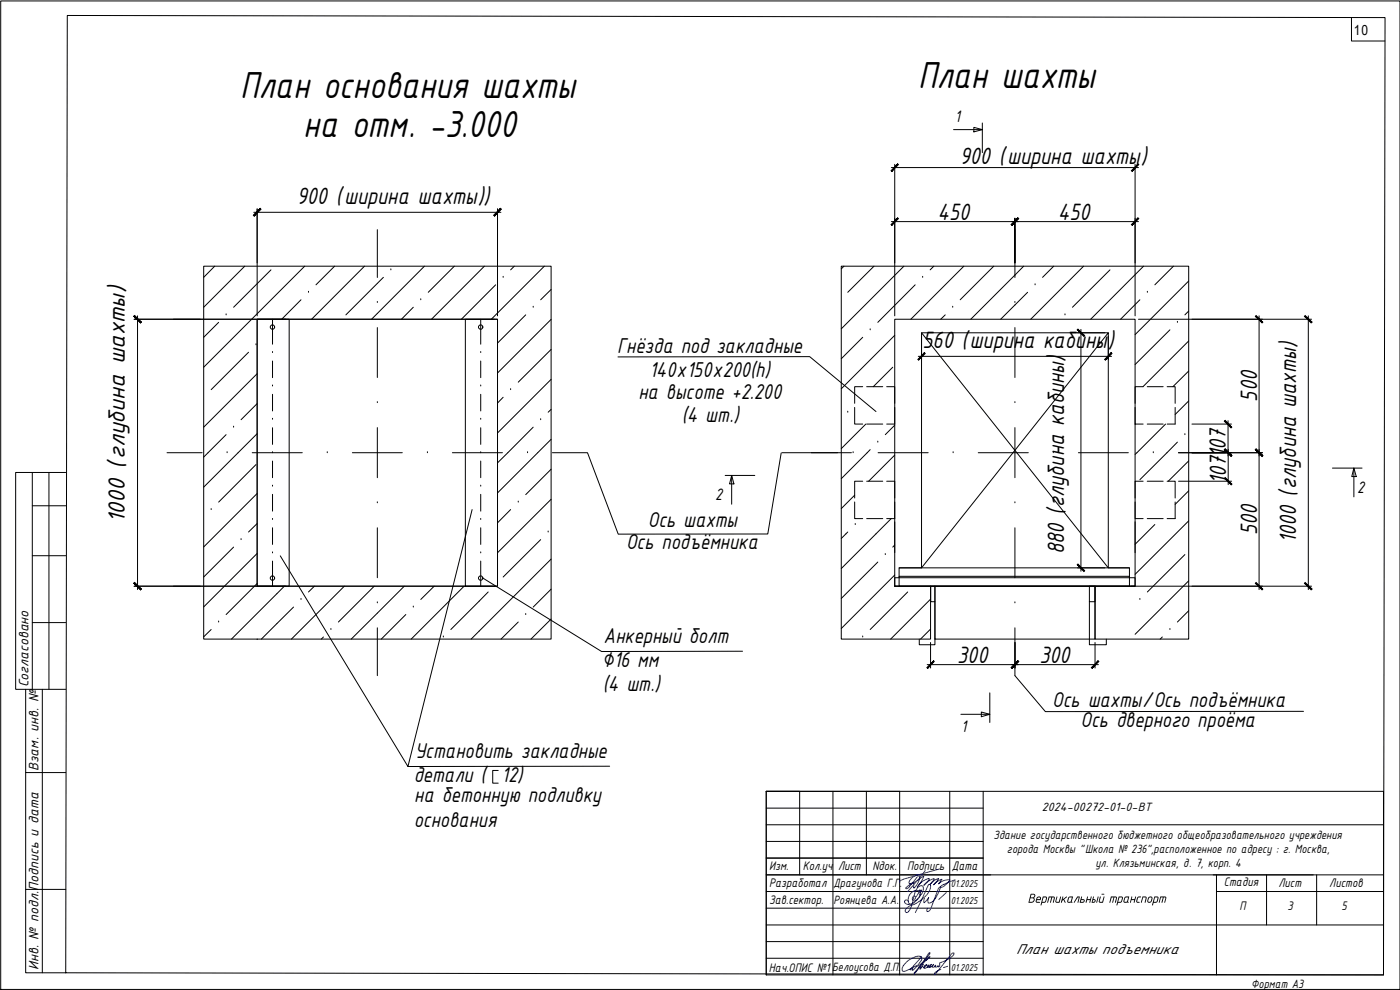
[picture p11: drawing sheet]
<svg xmlns="http://www.w3.org/2000/svg" width="420mm" height="297mm" viewBox="0 0 420 297" stroke-linecap="round" stroke-linejoin="round" font-family="sans-serif">
<defs><g id="words">
<g font-size="12.1">
<text x="72.1" y="29.3">План основания шахты</text>
<text x="275.5" y="26.4">План шахты</text>
<text x="91" y="41">на отм. -3.000</text>
</g>
<g font-size="7.6">
<text x="288" y="49.3">900 (ширина шахты)</text>
<text x="89.1" y="61.1">900 (ширина шахты))</text>
<text x="281.4" y="65.9">450</text>
<text x="317.5" y="65.9">450</text>
<text x="276.9" y="104.5">560 (ширина кабины)</text>
<text x="377.3" y="120.5" transform="rotate(-90 377.3 120.5)">500</text>
<text x="368" y="145.2" transform="rotate(-90 368 145.2)">107107</text>
<text x="37.5" y="157" transform="rotate(-90 37.5 157)">1000 (глубина шахты)</text>
<text x="377.3" y="160.5" transform="rotate(-90 377.3 160.5)">500</text>
<text x="319.4" y="166.3" transform="rotate(-90 319.4 166.3)">880 (глубина кабины)</text>
<text x="389" y="163" transform="rotate(-90 389 163)">1000 (глубина шахты)</text>
<text x="287.3" y="198.8">300</text>
<text x="312" y="198.8">300</text>
</g>
<g font-size="6.9">
<text x="185.2" y="105.9">Гнёзда под закладные</text>
<text x="194.9" y="113">140х150х200(h)</text>
<text x="191.6" y="119.7">на высоте +2.200</text>
<text x="204.6" y="126.7">(4 шт.)</text>
<text x="194.4" y="158.1">Ось шахты</text>
<text x="187.9" y="164.8">Ось подъёмника</text>
<text x="181.1" y="192.9">Анкерный болт</text>
<text x="180.6" y="200.2">∅16 мм</text>
<text x="180.9" y="207.3">(4 шт.)</text>
<text x="315.8" y="212.1">Ось шахты/Ось подъёмника</text>
<text x="324.3" y="218.1">Ось дверного проёма</text>
<text x="124.5" y="227.6">Установить закладные</text>
<text x="124.2" y="234.6">детали ( 12)</text>
<text x="124.3" y="240.8">на бетонную подливку</text>
<text x="124.2" y="248.1">основания</text>
</g>
<g font-size="5.4">
<text x="286.6" y="36.5">1</text>
<text x="407.3" y="147.9">2</text>
<text x="214.7" y="150.1">2</text>
<text x="288.5" y="219.5">1</text>
</g>
<text font-size="4.7" x="304.9" y="286.3">План шахты подъемника</text>
<g font-size="4.4">
<text x="8.6" y="206.3" transform="rotate(-90 8.6 206.3)">Согласовано</text>
<text x="11.6" y="231.3" transform="rotate(-90 11.6 231.3)">Взам. инв. №</text>
<text x="11.6" y="291.1" transform="rotate(-90 11.6 291.1)">Инв. № подл.Подпись и дата</text>
</g>
<g font-size="4.2">
<text x="406.3" y="10.4">10</text>
<text x="308.4" y="270.9">Вертикальный транспорт</text>
</g>
<g font-size="4">
<text x="230.8" y="261.1">Изм.</text>
<text x="240.9" y="261.1">Кол.уч</text>
<text x="251.5" y="261.1">Лист</text>
<text x="261.9" y="261.1">Nдок.</text>
<text x="272.2" y="261.1">Подпись</text>
<text x="285.6" y="261.1">Дата</text>
<text x="230.8" y="266.1">Разработал</text>
<text x="367.3" y="265.8">Стадия</text>
<text x="383.7" y="266">Лист</text>
<text x="398.9" y="266.1">Листов</text>
<text x="230.8" y="271.3">Зав.сектор.</text>
<text x="371.9" y="273">П</text>
<text x="386.4" y="273">3</text>
<text x="402.6" y="273">5</text>
<text x="230.8" y="291.5">Нач.ОПИС №1Белоусова Д.П.</text>
</g>
<g font-size="3.9">
<text x="312.7" y="243.3">2024-00272-01-0-ВТ</text>
<text x="298.2" y="251.7">Здание государственного бюджетного общеобразовательного учреждения</text>
<text x="302.2" y="255.9">города Москвы &quot;Школа № 236&quot;,расположенное по адресу : г. Москва,</text>
<text x="328.8" y="260.1">ул. Клязьминская, д. 7, корп. 4</text>
<text x="250.1" y="266.3">Драгунова Г.Г.</text>
<text x="250.1" y="271.3">Роянцева А.А.</text>
<text x="375.5" y="296.4">Формат А3</text>
</g>
<g font-size="3.3">
<text x="285.4" y="266.2">01.2025</text>
<text x="285.4" y="271.2">01.2025</text>
<text x="285.4" y="291.2">01.2025</text>
</g>
</g></defs>
<g fill="none" stroke="#000" stroke-width=".3">
<path d="M.2 .3h420v296.6h-420zM20.2 4.6l395.5 .7-.5 287.2-395.5-.6zM286.2 38.9h8.6M292.3 38.2l2.5 .7-2.5 .7zM294.8 36.9v8.9M267.5 50.3h74.2M268.5 49.3v45.5M340.7 49.3v45.5M61.1 79.9h104.3v111.9h-104.3zM64.4 79.9l-3.3 3.3M73.4 79.9l-12.3 12.3M76.2 63.7h74.1"/>
<path d="M77.2 62.7v32.1M91.4 79.9l-30.3 30.3M100.4 79.9l-5.6 5.6M109.4 79.9l-15.9 15.9M113.2 68.9v14.4M127.4 79.9l-15.9 15.9M136.4 79.9l-7.9 7.8M145.4 79.9l-15.9 15.9M149.3 62.7v32.1M154.3 79.9l-1.1 1.1M163.4 79.9l-16 15.9M252.5 79.9h104.2v111.9h-28.1v-15.9h12.1v-80.1h-72.2v80.1h10.8v15.9h-26.8z"/>
<path d="M253.3 79.9l-.8 .8M262.3 79.9l-7.9 7.8M267.5 66.5h74.2M271.3 79.9l-18.8 18.8M280.2 79.9l-1.1 1.1M289.3 79.9l-16 15.9M298.2 79.9l-10 10M304.6 65.5v13.4v-13.4M304.6 68.9v14.4M307.2 79.9l-15.9 15.9M316.2 79.9l-3.3 3.3M325.2 79.9l-15.9 15.9"/>
<path d="M343.2 79.9l-15.9 15.9M352.2 79.9l-5.6 5.6M40.3 95.8h108M41.3 94.8v82.1M65.6 96.7l-4.5 4.5M67.9 94.5h.1M77.2 95.8h72.1v80.1h-72.1zM77.2 95.8h9.6v80.1h-9.6zM81.3 81l-11.2 11.2M81.8 95.8v7.5M90.3 89.9l-5.8 5.9M92.6 87.7h.1"/>
<path d="M113.2 90.7h.1M113.2 98.3v15M115.1 83.2l-11.3 11.3M117.3 81h.1M124 92.2l-3.5 3.6M126.3 89.9h.1M139.7 95.8h9.6v80.1h-9.6zM144.3 95.8v7.5M148.8 85.5l-10.3 10.3M151 83.2h.1M157.8 94.5l-8.5 8.4M160 92.2h.1"/>
<path d="M165.4 95.8l-16.1 16.1M165.4 86.9l-3.1 3M261.2 99h.1M274.7 85.5l-11.3 11.2M276.6 99.9l56 70.5M276.9 83.2h.1M283.7 94.5l-1.4 1.3M285.9 92.2h.1M304.6 90.7h.1M304.6 98.3v15M308.4 87.7l-8.1 8.1M310.6 85.5h.1"/>
<path d="M319.6 94.5h.1M323.4 99.9h8.2M324.4 98.8v72.6M332.6 99.9h-56v70.5M333.1 81l-11.2 11.2M341.7 95.8h51.9M342.1 89.9l-5.8 5.9M344.3 87.7h.1M351.1 99l-10.4 10.4M353.4 96.7h.1M356.7 84.3l-16 16.1M356.7 93.3l-1.1 1.2"/>
<path d="M377.9 94.8v82.1M392.6 94.8v82.1M74.6 105.7l-11.2 11.2M76.8 103.4h.1M77.2 112.1l-16.1 16.1M81.8 115.8h.1M81.8 105.8h.1M81.8 108.3v5M81.8 118.3v5M144.3 115.8h.1M144.3 105.8h.1M144.3 108.3v5"/>
<path d="M144.3 118.3v5M151 119.2l-1.7 1.7M153.2 116.9h.1M165.4 113.8l-16.1 16.1M165.4 104.8l-9.9 9.9M185.5 107.1l57.5-.1 19.9 16.5M258.9 116h-2.4v5M258.9 101.2l-6.4 6.4M260.1 116h4.8M266.1 116h2.4v5M267.9 110.2l-5.8 5.8M268.5 100.6l-16 16.1"/>
<path d="M275.6 106.9h58M276.6 100.8v7.1M332.6 100.8v7.1M343.1 116h-2.4v5M344.3 116h4.8M350.3 116h2.4v5M356.7 102.3l-13.7 13.7M356.7 111.3l-4.7 4.7M50.1 135.8h10.6M67.9 130.4l-6.8 6.7M68.2 135.8h.1M70.1 128.2h.1"/>
<path d="M75.7 135.8h15M76.8 139.4l-11.2 11.3M77.2 130.1l-16.1 16.1M77.2 121.1l-4.9 4.8M81.8 135.8h.1M81.8 125.8h.1M81.8 128.3v5M81.8 138.3v5M98.2 135.8h.1M105.7 135.8h15M113.2 120.8h.1M113.2 128.3v15"/>
<path d="M128.3 135.8h.1M135.8 135.8h15M144.3 135.8h.1M144.3 125.8h.1M144.3 128.3v5M144.3 138.3v5M158.3 135.8h.1M160 128.2l-10.7 10.7M162.3 125.9h.1M165.4 131.8l-16.1 16.1M165.4 122.8l-.9 .9M165.8 135.8h10.5l9.2 24.4"/>
<path d="M234.4 135.9l-4 24.3-44.9 .1M234.7 135.8h20.8M254.4 123.7h.1M256 135.8h.1M256.5 122.2v5h2.4M259.8 127.2l-7.3 7.4M260.1 127.2h4.8M261.2 134.9l-8.7 8.7M263.4 132.7h.1M263.5 135.8h15.1M268.5 127.6l-2.8 2.8M268.5 122.2v5h-2.4"/>
<path d="M268.5 136.6l-7.8 7.8M286 135.8h.1M293.6 135.8h15M304.6 120.8h.1M304.6 128.3v15M316.1 135.8h.1M323.6 135.8h15M340.7 122.2v5h2.4M340.8 127.2l-.1 .2M344.3 127.2h4.8M346.1 135.8h.1M349.8 127.2l-9.1 9.1"/>
<path d="M352.7 122.2v5h-2.4M353.4 132.7l-11.3 11.2M353.7 135.8h25.2h-21.2h11.9M355.6 130.4h.1M356.7 120.3l-4 4.1M356.7 138.3l-6.1 6.1M357.7 127.2h11.9M368.6 126.2v10.6M368.6 134.8v10.6M9.7 141.8v65M9.7 151.8h10M14.7 141.8v65"/>
<path d="M19.7 141.8h-15v65h15M63.4 152.9h.1M77.2 157.1l-2.6 2.5M77.2 148.1l-16.1 16M81.8 155.9h.1M81.8 145.9h.1M81.8 148.3v5.1M81.8 158.4v5M113.2 150.9h.1M113.2 158.4v14.9M141.7 152.9l-19.3 77.1-38.3-63.2M144.3 155.9h.1"/>
<path d="M144.3 145.9h.1M144.3 148.3v5.1M144.3 158.4v5M153.2 152.9l-3.9 4M155.5 150.7h.1M164.5 159.6h.1M165.4 149.8l-16.1 16M165.4 140.8l-7.6 7.6M217.6 142.6h8.9M219.6 142.6l.7 2.6h-1.4zM219.6 142.6v8.7M254.4 159.6l-1.9 2"/>
<path d="M256.5 150.6v5h2.4M256.5 148.6l-4 4M256.7 157.4h.1M258.9 144.4h-2.4v5M260.1 155.6h4.8M260.1 144.4h4.8M266.1 144.4h2.4v5M267.5 155.6l-15 15M268.5 150.6v5h-2.4M268.5 156.6v9.2M304.6 150.9h.1M304.6 158.4v14.9"/>
<path d="M340.7 150.6v5h2.4M340.7 156.6v9.2M343.1 144.4h-2.4v5M344.3 144.4h4.8M344.3 155.6h4.8M346.6 157.4l-5.9 5.9M350.3 144.4h2.4v5M352.7 150.6v5h-2.4M353.7 144.4h15.9M356.7 156.3l-16 16M356.7 147.3l-4 4M399.9 140.4h8.9"/>
<path d="M406.3 140.4l.7 2.6h-1.3zM406.3 140.4v8.7M9.7 166.7h10M40.3 175.9h108.2M70.1 164.2l-9 8.9M72.3 161.9h.1M77.2 166.1l-16.1 16M77.2 175.1l-9.3 9.3M81.8 165.9h.1M81.8 168.3v7.6M85.3 175.9l-15.8 15.9M90.3 179.9h.1"/>
<path d="M94.4 175.9l-1.8 1.7M103.3 175.9l-15.8 15.9M112.3 175.9l-10.7 10.7M121.3 175.9l-15.9 15.9M130.3 175.9l-4 4M139.3 175.9l-15.9 15.9M144.3 165.9h.1M144.3 168.3v7.6M144.9 173.5l35.7 22 42.2-.1M146.5 177.6l-11.2 11.3M162.3 161.9l-11.3 11.2M165.4 167.8l-24 24"/>
<path d="M165.4 176.8l-5.4 5.3M263.4 168.6l-10.9 11M265.7 166.4h.1M268.5 173.3h72.2v2.6h-72.2zM268.5 163.5l-.6 .7M268.5 172.5l-16 16.1M268.6 175.9h125M269.8 172.9h69.2v3h-69.2zM269.8 170.4h69.2M269.8 173.3v-2.9h6.8l56-70.5v70.5h6.4v2.9M272.4 177.6l-11.2 11.3M279.3 179.8l-12 12"/>
<path d="M279.3 175.9h1.3v4.6h-1.3zM280.6 175.9h48v15.9h-48zM326.9 175.9h1.7v4.6h-1.7zM342.1 179.9h.1M355.6 166.4l-11.3 11.2M356.7 174.3l-16 16M9.7 186.8h10M63.4 188.9l-2.3 2.2M65.6 186.6h.1M88.1 182.1l-9.7 9.7M97.1 191.1l-.7 .7M99.3 188.9h.1"/>
<path d="M113.2 180.9h.1M113.2 188.4v14.3M121.8 184.4l-7.4 7.4M124 182.1h.1M133.1 191.1h.1M155.5 186.6l-5.1 5.2M157.8 184.4h.1M165.4 185.7l-6.1 6.1M258.9 191.1h.1M278.3 199.4h51.3M279.3 188.8l-3 3M279.3 192.8v7.6"/>
<path d="M280.6 180.5v12.9h-4.7v-1.6M304.6 180.9h.1M304.6 188.4v14.3l9.1 10.8 77.5-.1M326.9 180.5v12.9h5.1v-1.6M328.6 192.8v7.6M348.8 191.1l-.6 .7M351.1 188.9h.1M356.7 183.2l-3.3 3.4M7.7 206.8v85.1h12M12.7 206.8v85.1M288.4 214.3h8.7M294.5 213.6l2.6 .7-2.6 .7z"/>
<path d="M297.1 207.9v8.9M7.7 231.8h12M149.5 231.2h-1.6v3.8h1.6M183 229.9l-60.6 .1M7.7 266.9h12"/>
<circle cx="81.8" cy="98.1" r=".66"/>
<circle cx="144.3" cy="98.1" r=".66"/>
<circle cx="81.8" cy="173.4" r=".66"/>
<circle cx="144.3" cy="173.4" r=".66"/>
</g>
<g fill="#000" stroke="#000" stroke-width=".3">
<path d="M269.4 49.2l-1.8 2.2 2-2zM269.4 49.2l-1.8 2.2-.2-.2z"/>
<path d="M341.5 49.2l-1.9 2 .2 .2zM341.5 49.2l.3 .2-2 2z"/>
<path d="M78.1 62.6l-2 2 .2 .2zM78.1 62.6l.2 .2-2 2z"/>
<path d="M78.1 62.6l-1.8 2.2 2-2zM78.1 62.6l-1.8 2.2-.2-.2z"/>
<path d="M150.2 62.6l-2 2 .2 .2zM150.2 62.6l.2 .2-2 2z"/>
<path d="M150.2 62.6l-1.8 2.2 2-2zM150.2 62.6l-1.8 2.2-.2-.2z"/>
<path d="M269.4 65.4l-1.8 2.2 2-2zM269.4 65.4l-1.8 2.2-.2-.2z"/>
<path d="M303.5 67.4l.2 .2 1.8-2.2zM305.5 65.4l.2 .2-2 2z"/>
<path d="M305.5 65.4l-1.8 2.2 2-2zM305.5 65.4l-1.8 2.2-.2-.2z"/>
<path d="M339.6 67.4l.2 .2 1.7-2.2zM341.5 65.4l.3 .2-2 2z"/>
<path d="M40.4 94.7l-.2 .2 2.2 1.8zM40.2 94.9l2.2 1.8-.2 .2z"/>
<path d="M40.2 94.9l2 2 .2-.2zM40.2 94.9l.2-.2 2 2z"/>
<path d="M376.8 94.9l2 2 .2-.2zM377 94.7l2 2-2.2-1.8z"/>
<path d="M391.5 94.9l2 2 .2-.2zM391.7 94.7l2 2-2.2-1.8z"/>
<path d="M277.5 105.8l-1.8 2.2 2-1.9zM277.5 105.8l-1.8 2.2-.2-.1z"/>
<path d="M323.3 99l2 2 .2-.3zM323.5 98.7l2 2-2.2-1.7z"/>
<path d="M333.5 105.8l-2 2.1 .2 .1zM333.5 105.8l.2 .3-2 1.9z"/>
<path d="M367.5 134.9l2.2 1.8-2-2zM367.5 134.9l2.2 1.8-.3 .2z"/>
<path d="M367.5 126.4l1.9 2 .3-.2zM367.5 126.4l.2-.3 2 2.1z"/>
<path d="M367.5 134.9l2 2 .2-.2zM367.5 134.9l.2-.2 2 2z"/>
<path d="M376.8 134.9l2.2 1.8-2-2zM376.8 134.9l2.2 1.8-.2 .2z"/>
<path d="M376.8 134.9l2 2.1 .2-.2zM377 134.7l2 2.1-2.2-1.9z"/>
<path d="M367.7 143.3l-.2 .2 2.2 1.8zM367.5 143.5l2.2 1.8-.2 .2z"/>
<path d="M40.4 174.8l-.2 .2 2.2 1.8zM40.2 175l2.2 1.8-.2 .2z"/>
<path d="M40.2 175l2 2 .2-.2zM40.2 175l.2-.2 2 2z"/>
<path d="M323.5 169.2l-.2 .2 2.2 1.9zM323.3 169.4l2.2 1.9-.2 .2z"/>
<path d="M376.8 175l2.2 1.8-2-2zM376.8 175l2.2 1.8-.2 .2z"/>
<path d="M391.7 174.8l-.2 .2 2.2 1.8zM391.5 175l2.2 1.8-.2 .2z"/>
<path d="M280.2 198.3l-1.8 2.2 2-2zM280.2 198.3l-1.8 2.2-.2-.2z"/>
<path d="M305.5 198.3l-1.8 2.2 2-2zM305.5 198.3l-1.8 2.2-.2-.2z"/>
<path d="M305.5 198.3l-2 2 .2 .2zM305.5 198.3l.2 .2-2 2z"/>
<path d="M327.5 200.3l.2 .2 1.9-2.2zM329.6 198.3l.2 .2-2.1 2z"/>
</g>
<!-- layer: Layer 2 -->
<path d="M405.6 5.3v7h10" fill="none" stroke="#000" stroke-width=".3"/>
<g fill="none" stroke="#000" stroke-width=".3">
<path d="M250 237.4v55.1M260 237.4v25.1M285 237.4v55.1M295.1 237.4v55.1h-65.1v-55.1h185.2v55.1M230 247.5h185.2M230 257.5h65.1M230 242.5h65.1M230 252.5h65.1M230 277.5h185.2M230 267.5h65.1M230 272.5h65.1M230 262.5h185.2"/>
<path d="M240 262.5v-25.1h-10h40v55.1M364.1 262.5h30M365.1 267.5h50.1M365.1 262.5v30M380.1 262.5v15M395.1 262.5v15M230 282.5h65.1M230 287.5h65.1"/>
</g>
<path d="M295.1 292.5h120.1" fill="none" stroke="#000" stroke-width=".3"/>
<!-- layer: Shtamp -->
<g fill="#000">
<path d="M333.4 269.1l1.5-.1 .3 .2-.4 1.7-.2-.2 .3-1.4h-.5l-.4 1.6-.2-.2 .4-1.4h-.6l-.4 1.5h-.2zM339.6 269.1h.2l-.2 .7h.9l.2-.8 .3 .1-.6 1.8-.2-.1 .2-.7h-.8l-.2 .7h-.3zM341.3 269.2l.5-.2h.6l-.1 .3-.8 .1-.3 1 .8 .2v.3h-.7l-.3-.3zM342.9 269h.9l.3 .3-.4 1.6-.2-.2 .3-1.4h-.7l-.5 1.5-.2-.1zM348.2 269l1.8 .1-.4 1.8-.2-.2 .3-1.4h-.4l-.5 1.6-.2-.2 .4-1.4h-.6l-.4 1.5h-.2z"/>
<path d="M335.7 269h1l.3 .5-.3 1.1-.4 .3h-.8l-.3 .8zM336 269.3l-.4 1.3h.7l.2-.2 .2-1.1z"/>
<path d="M337.8 269.3l-.4 1.2 .7 .1 .5-1.3zM337.5 269.2l.4-.2h1l-.3 1.9-.3-.2-.8 .2-.3-.2z"/>
<path d="M344.7 269.2l.8-.2 .4 .3-.2 1.2-.5 .3h-.6l-.3-.3zM345 269.3l-.4 .9 .1 .4 .7-.2 .2-.8-.1-.3z"/>
<path d="M346.5 269h1l.2 .5-.4 1.2-1.1 .2-.3 .8-.2-.2zM346.6 269.3l-.3 1.3h.7l.4-1.2z"/>
</g>
<!-- layer: Layer 2 -->
<g fill="none" stroke="#00f" stroke-width=".3">
<path d="M274.5 269.9l.3-.6-.1-.3-.5-.1-.3 .2-.1 .8 .3 .3 .9-.1 1-1.2 .1-1.1a1.75 1.75 0 0 0-3 .5l-.5 1.2-.1 .8 .4 .9 .5 .3 1.2-.2 2.7-2a4.2 4.2 0 0 0 1.9-3.8l-.4-.1-.3 .3-3.8 8.1M275 270.1l-.9 .8-1.4 .5-1.1-.4-.2-.4 .2-.4a.62 .62 0 0 1 .7-.1 .62 .62 0 0 1 .4 .6M275.3 263l-2.6 3.3a.46 .46 0 0 1-.4 .4 .46 .46 0 0 1-.5-.3l1.3-1 1-.4h.2l-.1 1.3 .2 .1 1.2-1.8 .4-.9-.1-.6-.4-.4h-.8l-1.1 .7-.7 1.1a.44 .44 0 0 0 .1 .6 .44 .44 0 0 0 .6-.1l1.1-.4 2.4-1.6-.5 1.2-1.3 2 1.2-1.5 2.1-1.1h.3l-.1 .3-1.5 1.7 1.3-1.2 1.7-.8-.3 .7-.9 1.1 1.2-1.2 1.3-.6-.3 .7-1.1 1.2 .9-.9 1.6-.8-1.1 1.4 1.4-.9 1.7-.3a.3 .3 0 0 1 .3 .3 .3 .3 0 0 1-.3 .3l-1.9 1.6a.31 .31 0 0 1-.4 .2 .31 .31 0 0 1-.2-.4 .31 .31 0 0 1 .3-.2l4.1-1.8M276.3 268.5l-1.2 1.6-3.2 2.5-.2 .6 .2 .6 .6-.1 .8-1.2 1.3-4.8 .7-1.2 1-.7h.6l.2 .4v.9l-.3 .9a.46 .46 0 0 1-.2 .4 .46 .46 0 0 1-.5 0l.4-1.4-.2 .4a.27 .27 0 0 1-.4 .1 .27 .27 0 0 1 .1-.4l-1 2M277.5 269.5l-.2 1.4 1.4-1.6-.1 .3a.9 .9 0 0 0 .2 1.4l.6-.2 1.1-1 1.1-1.8 .7-1.9-.6 .3-.3 .6-2 5.5-.6 .8-.5 .2-.2-.5 .4-.5M277.7 261.2l-.9 1.3-4.3 4.9M282 260.7l-10.9 3.1-1.1 .6v.3M284 267.8l-2.3 2.1M276.5 287.1l-3.3 3.9 .7-.6v.8a6.9 6.9 0 0 0 2.4-2.8l.1-.2a.86 .86 0 0 0 .1-1.1 .86 .86 0 0 0-1.2-.2l-1.7 .7-1.4 .9-1.2 1.3-.3 .8 .1 .7 .8 .1 3.4-1.7M276.7 289.5l.4-.3-1 1.6 .1-.4 .7-.4M277.2 290.3l1-.9-.7 .3a.46 .46 0 0 0-.2 .8 .46 .46 0 0 0 .7-.1l.8-.7v-.2h-.1a.32 .32 0 0 0-.4 .4 .32 .32 0 0 0 .5 .2l.8-.8-.4 .3a.34 .34 0 0 0-.3 .4 .34 .34 0 0 0 .4 .3 .34 .34 0 0 0 .3-.3l.6-.7-.3 .4a.36 .36 0 0 0 0 .6 .36 .36 0 0 0 .5-.2l.3-.5-.2 .3 .3 .3 .7-.3 .1-.2-.1 .1a.29 .29 0 0 0 .4 .3 .29 .29 0 0 0 .1-.4v-.2a.76 .76 0 0 1 .9-.9l2.9-1.7a.65 .65 0 0 0 .3-1l-.6 .4-4.9 6.1-.1-.2a1.4 1.4 0 0 1 1.3-1.1l.6-.2M277.9 288.1l1.2-1.1-3 3-1.8 2.2 2.1-2.6 2.3-3.5a.24 .24 0 0 1 .1-.3 .24 .24 0 0 1 .3 .1 .24 .24 0 0 1-.1 .3l-1.6 2-2 1.8"/>
<path d="M284.4 289.9l-1.2 .4"/>
</g>
<use href="#words"/>
</svg>
